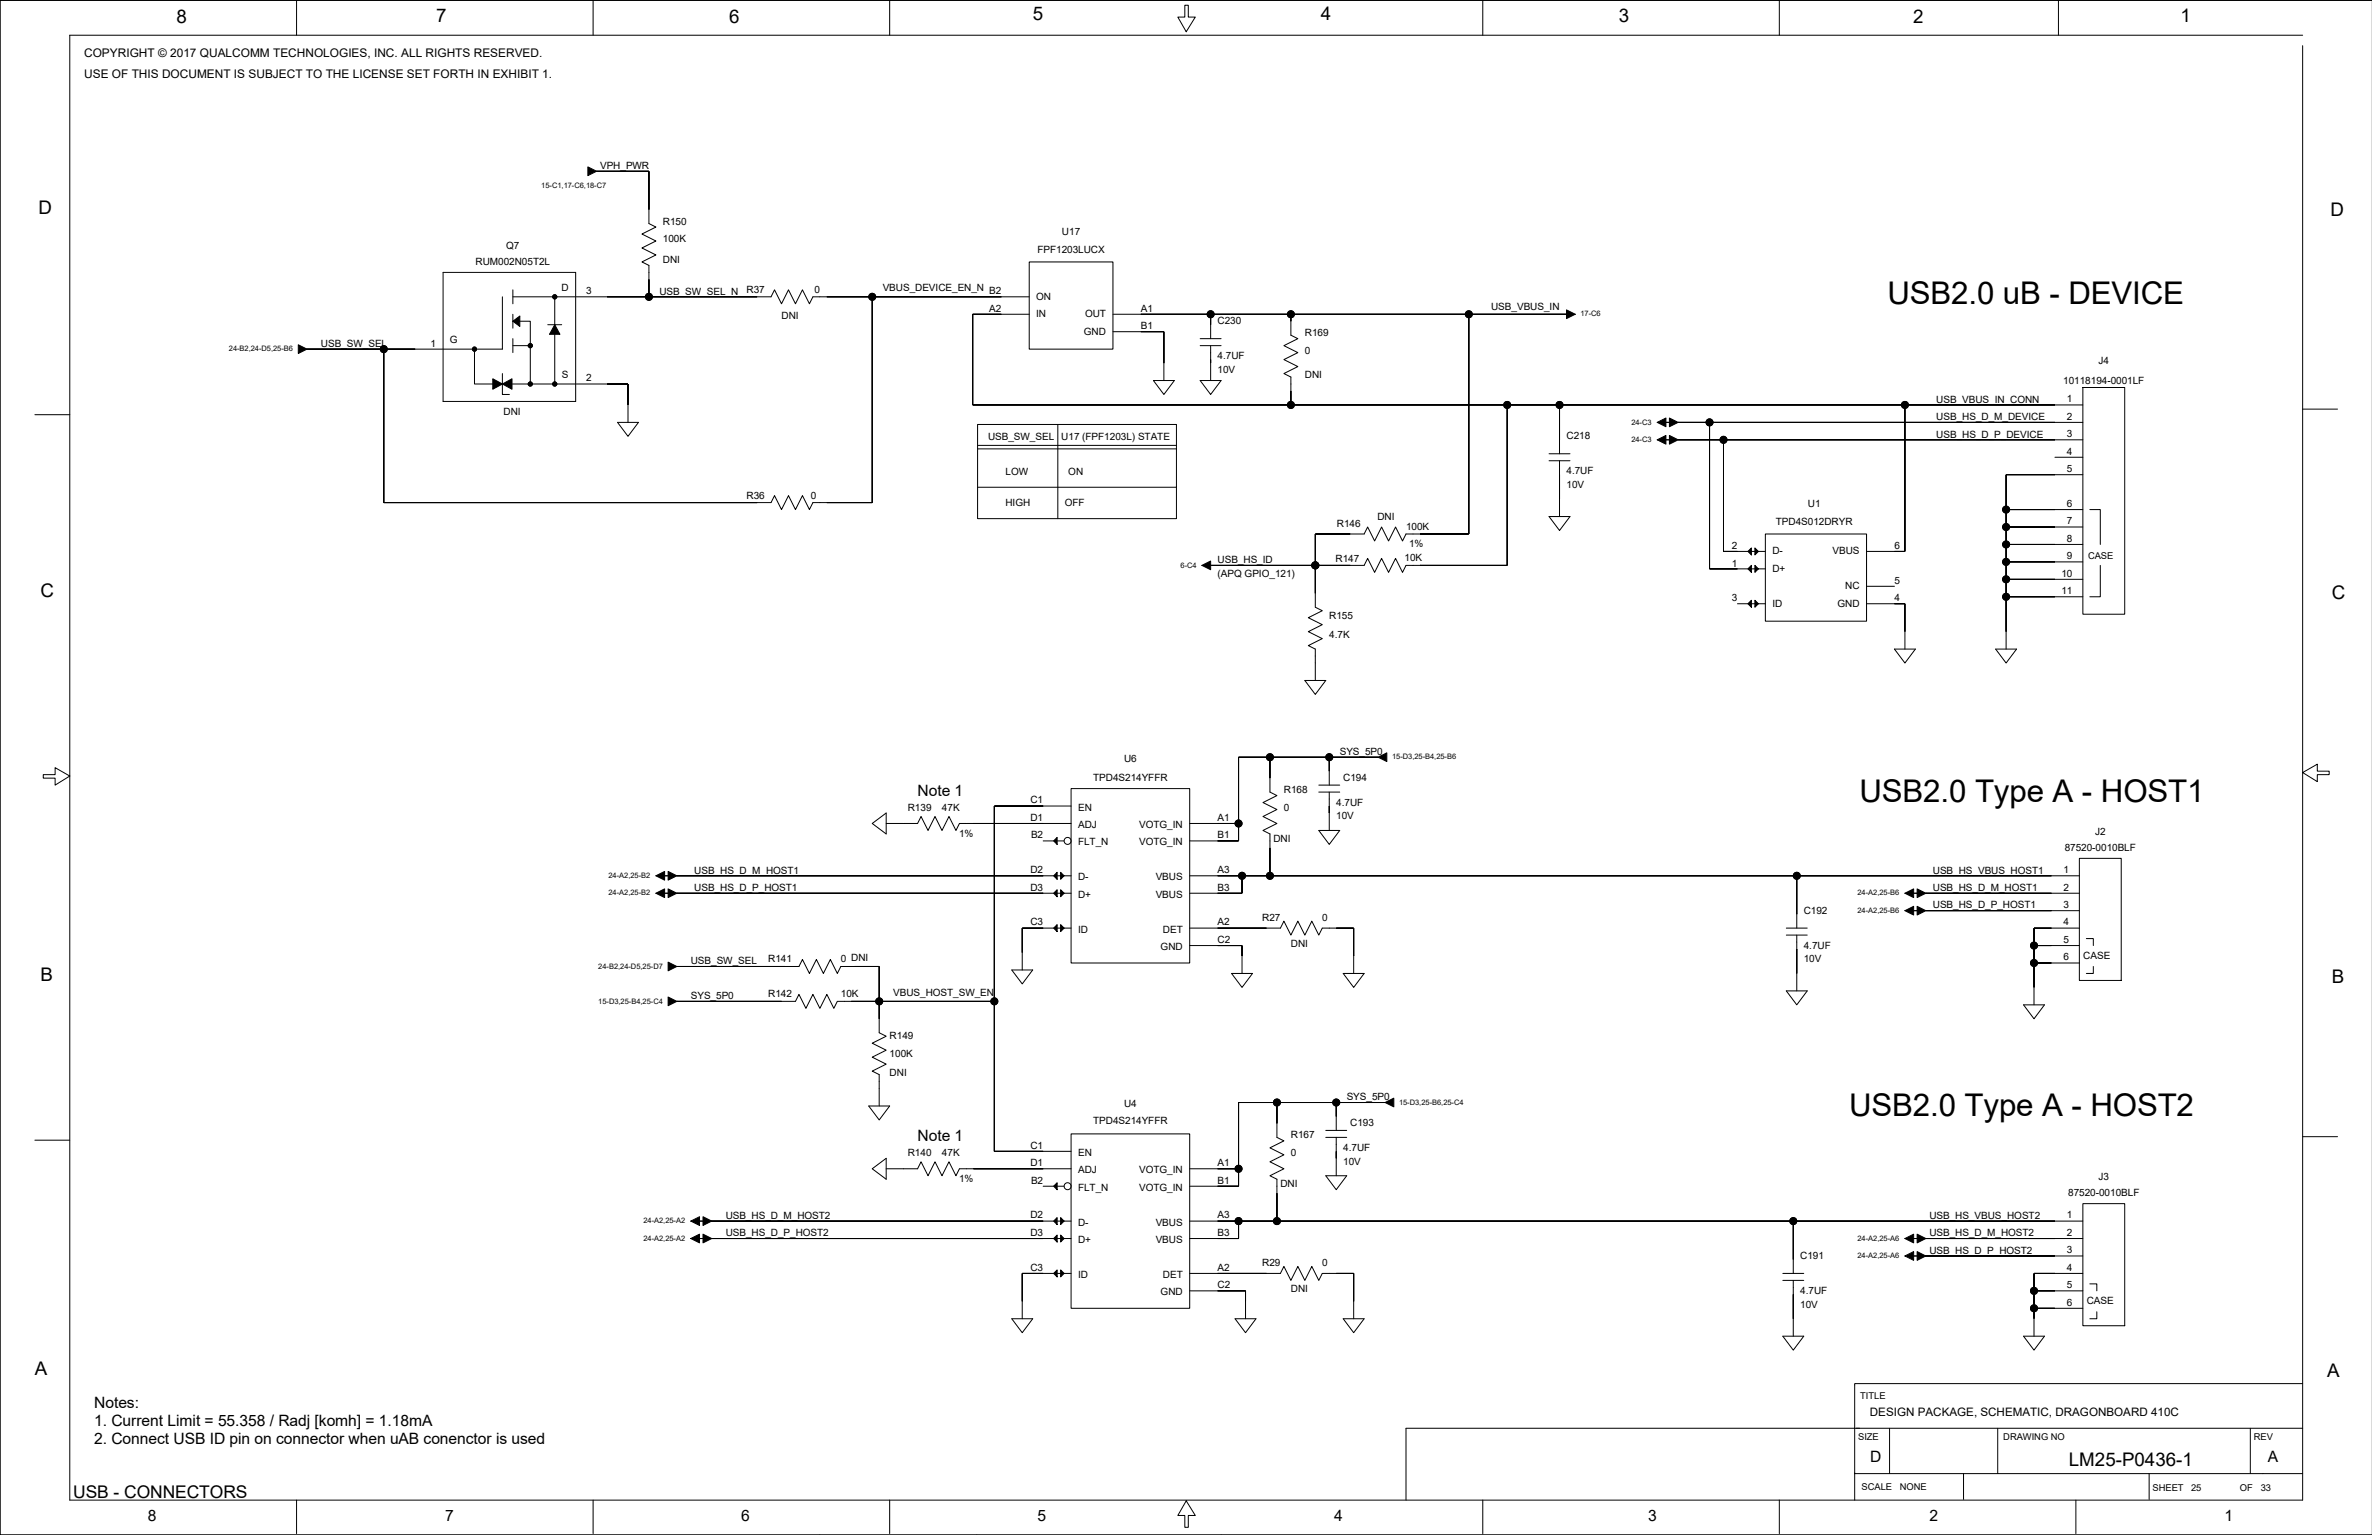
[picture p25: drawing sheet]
<svg xmlns="http://www.w3.org/2000/svg" width="863mm" height="559mm" viewBox="0 0 863 559" stroke-linecap="round" stroke-linejoin="round" font-family="sans-serif">
<defs><g id="words">
<g font-size="11.4">
<text x="686.9" y="110.5">USB2.0 uB - DEVICE</text>
<text x="676.8" y="292.1">USB2.0 Type A - HOST1</text>
<text x="672.9" y="406.4">USB2.0 Type A - HOST2</text>
</g>
<g font-size="6.8">
<text x="64.2" y="8.2">8</text>
<text x="158.7" y="8">7</text>
<text x="265.4" y="8.2">6</text>
<text x="375.8" y="7.5">5</text>
<text x="480.7" y="7.5">4</text>
<text x="589.1" y="8">3</text>
<text x="696.3" y="8.2">2</text>
<text x="793.6" y="8">1</text>
<text x="14" y="77.8">D</text>
<text x="848.2" y="78.6">D</text>
<text x="14.7" y="217.5">C</text>
<text x="848.7" y="218.2">C</text>
<text x="14.7" y="357.1">B</text>
<text x="848.7" y="357.9">B</text>
<text x="12.7" y="500.6">A</text>
<text x="846.9" y="501.4">A</text>
<text x="752.9" y="533.8">LM25-P0436-1</text>
</g>
<text font-size="6.3" x="26.7" y="545.2">USB - CONNECTORS</text>
<g font-size="5.7">
<text x="333.9" y="289.6">Note 1</text>
<text x="333.9" y="415.3">Note 1</text>
<text x="34.3" y="512.4">Notes:</text>
<text x="34.2" y="519.1">1. Current Limit = 55.358 / Radj [komh] = 1.18mA</text>
<text x="34.2" y="525.8">2. Connect USB ID pin on connector when uAB conenctor is used</text>
<text x="680.6" y="532.1">D</text>
<text x="825.3" y="532.1">A</text>
<text x="53.8" y="553.7">8</text>
<text x="162" y="553.7">7</text>
<text x="269.7" y="553.7">6</text>
<text x="377.6" y="553.7">5</text>
<text x="485.5" y="553.7">4</text>
<text x="599.8" y="553.7">3</text>
<text x="702.1" y="553.7">2</text>
<text x="809.6" y="553.7">1</text>
</g>
<g font-size="4.3">
<text x="30.6" y="20.8">COPYRIGHT © 2017 QUALCOMM TECHNOLOGIES, INC. ALL RIGHTS RESERVED.</text>
<text x="30.6" y="28.6">USE OF THIS DOCUMENT IS SUBJECT TO THE LICENSE SET FORTH IN EXHIBIT 1.</text>
</g>
<text font-size="4.2" x="680.5" y="515.5">DESIGN PACKAGE, SCHEMATIC, DRAGONBOARD 410C</text>
<g font-size="3.6">
<text x="218.4" y="61.5">VPH_PWR</text>
<text x="241.2" y="81.8">R150</text>
<text x="241.2" y="88.1">100K</text>
<text x="386.5" y="85.6">U17</text>
<text x="184.2" y="90.7">Q7</text>
<text x="241.2" y="95.8">DNI</text>
<text x="377.6" y="91.9">FPF1203LUCX</text>
<text x="173.1" y="96.4">RUM002N05T2L</text>
<text x="204.4" y="105.9">D</text>
<text x="213.3" y="107.1">3</text>
<text x="240" y="107.2">USB_SW_SEL_N</text>
<text x="271.7" y="106.6">R37</text>
<text x="296.4" y="106.6">0</text>
<text x="321.2" y="106">VBUS_DEVICE_EN_N</text>
<text x="360" y="107.1">B2</text>
<text x="360" y="113.4">A2</text>
<text x="377.1" y="109.1">ON</text>
<text x="415.2" y="113.4">A1</text>
<text x="542.7" y="112.9">USB_VBUS_IN</text>
<text x="284.4" y="116.1">DNI</text>
<text x="377.1" y="115.5">IN</text>
<text x="394.9" y="115.5">OUT</text>
<text x="415.2" y="119.8">B1</text>
<text x="443.1" y="118">C230</text>
<text x="163.7" y="124.9">G</text>
<text x="394.5" y="121.8">GND</text>
<text x="474.9" y="122.4">R169</text>
<text x="116.8" y="126.3">USB_SW_SEL</text>
<text x="156.7" y="126.1">1</text>
<text x="443.1" y="130.7">4.7UF</text>
<text x="474.9" y="128.8">0</text>
<text x="204.5" y="137.6">S</text>
<text x="443.1" y="135.8">10V</text>
<text x="474.9" y="137.7">DNI</text>
<text x="763.7" y="132.6">J4</text>
<text x="213.3" y="138.8">2</text>
<text x="750.9" y="139.6">10118194-0001LF</text>
<text x="704.7" y="146.6">USB_VBUS_IN_CONN</text>
<text x="752.2" y="146.5">1</text>
<text x="183.3" y="151">DNI</text>
<text x="704.7" y="152.9">USB_HS_D_M_DEVICE</text>
<text x="752.2" y="152.8">2</text>
<text x="359.6" y="160">USB_SW_SEL</text>
<text x="386.2" y="160">U17 (FPF1203L) STATE</text>
<text x="570.1" y="159.9">C218</text>
<text x="704.7" y="159.3">USB_HS_D_P_DEVICE</text>
<text x="752.2" y="159.2">3</text>
<text x="752.2" y="165.5">4</text>
<text x="365.9" y="172.7">LOW</text>
<text x="388.8" y="172.7">ON</text>
<text x="570.1" y="172.6">4.7UF</text>
<text x="752.2" y="171.9">5</text>
<text x="570.1" y="177.7">10V</text>
<text x="271.7" y="181.5">R36</text>
<text x="295.1" y="181.5">0</text>
<text x="365.9" y="184.2">HIGH</text>
<text x="387.5" y="184.2">OFF</text>
<text x="657.9" y="184.6">U1</text>
<text x="752.2" y="184.5">6</text>
<text x="486.5" y="191.7">R146</text>
<text x="501.3" y="189.2">DNI</text>
<text x="646.3" y="191">TPD4S012DRYR</text>
<text x="752.2" y="190.9">7</text>
<text x="511.7" y="192.9">100K</text>
<text x="752.2" y="197.2">8</text>
<text x="512.8" y="199.3">1%</text>
<text x="630.3" y="199.9">2</text>
<text x="645" y="201.8">D-</text>
<text x="666.9" y="201.8">VBUS</text>
<text x="689.5" y="199.9">6</text>
<text x="752.2" y="203.6">9</text>
<text x="443.1" y="205">USB_HS_ID</text>
<text x="486" y="204.6">R147</text>
<text x="511.2" y="204.4">10K</text>
<text x="630.3" y="206.3">1</text>
<text x="645" y="208.2">D+</text>
<text x="750.2" y="209.9">10</text>
<text x="443.1" y="210.1">(APQ GPIO_121)</text>
<text x="671.5" y="214.5">NC</text>
<text x="689.5" y="212.6">5</text>
<text x="630.3" y="219">3</text>
<text x="645" y="220.9">ID</text>
<text x="668.7" y="220.9">GND</text>
<text x="689.5" y="219">4</text>
<text x="750.2" y="216.3">11</text>
<text x="483.8" y="225.4">R155</text>
<text x="483.8" y="232.3">4.7K</text>
<text x="487.6" y="274.8">SYS_5P0</text>
<text x="409.1" y="277.3">U6</text>
<text x="397.8" y="284.4">TPD4S214YFFR</text>
<text x="488.8" y="284.4">C194</text>
<text x="375" y="292.5">C1</text>
<text x="467.3" y="288.7">R168</text>
<text x="486.3" y="293.2">4.7UF</text>
<text x="330.4" y="295.1">R139</text>
<text x="342.8" y="295.1">47K</text>
<text x="375" y="298.8">D1</text>
<text x="392.3" y="295.1">EN</text>
<text x="443.1" y="298.8">A1</text>
<text x="467.3" y="295.1">0</text>
<text x="486.3" y="298.3">10V</text>
<text x="349" y="304.7">1%</text>
<text x="375.2" y="305.2">B2</text>
<text x="392.3" y="301.4">ADJ</text>
<text x="414.6" y="301.4">VOTG_IN</text>
<text x="443.1" y="305.2">B1</text>
<text x="762.5" y="304">J2</text>
<text x="392.3" y="307.8">FLT_N</text>
<text x="414.6" y="307.8">VOTG_IN</text>
<text x="463.4" y="306.6">DNI</text>
<text x="751.4" y="309.8">87520-0010BLF</text>
<text x="252.7" y="318">USB_HS_D_M_HOST1</text>
<text x="375" y="317.9">D2</text>
<text x="443.1" y="317.9">A3</text>
<text x="703.4" y="318">USB_HS_VBUS_HOST1</text>
<text x="750.9" y="317.9">1</text>
<text x="392.3" y="320.5">D-</text>
<text x="420.6" y="320.5">VBUS</text>
<text x="252.7" y="324.3">USB_HS_D_P_HOST1</text>
<text x="375" y="324.2">D3</text>
<text x="392.3" y="326.8">D+</text>
<text x="420.6" y="326.8">VBUS</text>
<text x="443.1" y="324.2">B3</text>
<text x="703.4" y="324.3">USB_HS_D_M_HOST1</text>
<text x="750.9" y="324.2">2</text>
<text x="459.4" y="335.1">R27</text>
<text x="481.2" y="335.1">0</text>
<text x="656.4" y="332.6">C192</text>
<text x="703.4" y="330.7">USB_HS_D_P_HOST1</text>
<text x="750.9" y="330.6">3</text>
<text x="375" y="336.9">C3</text>
<text x="392.3" y="339.5">ID</text>
<text x="423.2" y="339.5">DET</text>
<text x="443.1" y="336.9">A2</text>
<text x="750.9" y="336.9">4</text>
<text x="422.4" y="345.9">GND</text>
<text x="443.1" y="343.3">C2</text>
<text x="469.8" y="344.7">DNI</text>
<text x="656.4" y="345.3">4.7UF</text>
<text x="750.9" y="343.3">5</text>
<text x="251.4" y="351">USB_SW_SEL</text>
<text x="279.6" y="350.4">R141</text>
<text x="306" y="350.4">0 DNI</text>
<text x="656.4" y="350.4">10V</text>
<text x="750.9" y="349.6">6</text>
<text x="758.2" y="349.1">CASE</text>
<text x="251.4" y="363.7">SYS_5P0</text>
<text x="279.6" y="363.1">R142</text>
<text x="306" y="363.1">10K</text>
<text x="325" y="362.4">VBUS_HOST_SW_EN</text>
<text x="323.8" y="378.3">R149</text>
<text x="323.8" y="384.7">100K</text>
<text x="323.8" y="391.6">DNI</text>
<text x="490.1" y="400.5">SYS_5P0</text>
<text x="409.1" y="403">U4</text>
<text x="397.8" y="409.4">TPD4S214YFFR</text>
<text x="491.4" y="410.1">C193</text>
<text x="375" y="418.2">C1</text>
<text x="469.8" y="414.4">R167</text>
<text x="488.8" y="418.9">4.7UF</text>
<text x="330.4" y="420.8">R140</text>
<text x="342.8" y="420.8">47K</text>
<text x="375" y="424.5">D1</text>
<text x="392.3" y="420.8">EN</text>
<text x="443.1" y="424.5">A1</text>
<text x="469.8" y="420.8">0</text>
<text x="488.8" y="424">10V</text>
<text x="349" y="430.4">1%</text>
<text x="375.2" y="430.9">B2</text>
<text x="392.3" y="427.1">ADJ</text>
<text x="414.6" y="427.1">VOTG_IN</text>
<text x="443.1" y="430.9">B1</text>
<text x="763.7" y="429.7">J3</text>
<text x="392.3" y="433.5">FLT_N</text>
<text x="414.6" y="433.5">VOTG_IN</text>
<text x="466" y="432.3">DNI</text>
<text x="752.7" y="435.5">87520-0010BLF</text>
<text x="264.1" y="443.7">USB_HS_D_M_HOST2</text>
<text x="375" y="443.6">D2</text>
<text x="443.1" y="443.6">A3</text>
<text x="702.1" y="443.7">USB_HS_VBUS_HOST2</text>
<text x="752.2" y="443.6">1</text>
<text x="375" y="449.9">D3</text>
<text x="392.3" y="446.2">D-</text>
<text x="420.6" y="446.2">VBUS</text>
<text x="443.1" y="449.9">B3</text>
<text x="752.2" y="449.9">2</text>
<text x="264.1" y="450">USB_HS_D_P_HOST2</text>
<text x="392.3" y="452.5">D+</text>
<text x="420.6" y="452.5">VBUS</text>
<text x="702.1" y="450">USB_HS_D_M_HOST2</text>
<text x="459.4" y="460.8">R29</text>
<text x="481.2" y="460.8">0</text>
<text x="655.2" y="458.3">C191</text>
<text x="702.1" y="456.4">USB_HS_D_P_HOST2</text>
<text x="752.2" y="456.3">3</text>
<text x="375" y="462.6">C3</text>
<text x="392.3" y="465.2">ID</text>
<text x="423.2" y="465.2">DET</text>
<text x="443.1" y="462.6">A2</text>
<text x="752.2" y="462.6">4</text>
<text x="422.4" y="471.6">GND</text>
<text x="443.1" y="469">C2</text>
<text x="469.8" y="470.4">DNI</text>
<text x="655.2" y="471">4.7UF</text>
<text x="752.2" y="469">5</text>
<text x="655.2" y="476.1">10V</text>
<text x="752.2" y="475.3">6</text>
<text x="759.5" y="474.8">CASE</text>
</g>
<g font-size="3.4">
<text x="759.9" y="203.7">CASE</text>
<text x="677" y="509.3">TITLE</text>
<text x="676.2" y="524.3">SIZE</text>
<text x="729.1" y="524.3">DRAWING NO</text>
<text x="820.2" y="524.3">REV</text>
<text x="677.5" y="542.6">SCALE</text>
<text x="691.4" y="542.6">NONE</text>
<text x="783.4" y="542.8">SHEET</text>
<text x="797.4" y="542.8">25</text>
<text x="815.2" y="542.8">OF</text>
<text x="822.8" y="542.8">33</text>
</g>
<g font-size="2.7">
<text x="197" y="68.4">15-C1,17-C6,18-C7</text>
<text x="575.2" y="115.2">17-C6</text>
<text x="83.3" y="127.9">24-B2,24-D5,25-B6</text>
<text x="593.7" y="154.6">24-C3</text>
<text x="593.7" y="160.9">24-C3</text>
<text x="429.6" y="206.6">6-C4</text>
<text x="506.6" y="276.5">15-D3,25-B4,25-B6</text>
<text x="221.5" y="319.6">24-A2,25-B2</text>
<text x="221.5" y="326">24-A2,25-B2</text>
<text x="676" y="326">24-A2,25-B6</text>
<text x="676" y="332.3">24-A2,25-B6</text>
<text x="217.7" y="352.7">24-B2,24-D5,25-D7</text>
<text x="217.7" y="365.3">15-D3,25-B4,25-C4</text>
<text x="509.2" y="402.2">15-D3,25-B6,25-C4</text>
<text x="234.2" y="445.3">24-A2,25-A2</text>
<text x="234.2" y="451.7">24-A2,25-A2</text>
<text x="676" y="451.7">24-A2,25-A6</text>
<text x="676" y="458">24-A2,25-A6</text>
</g>
</g></defs>
<g fill="none" stroke="#000" stroke-width=".36">
<path d="M0 .1h863.3h-863.3v558.7zM107.9 .1v12.7M215.9 .1v12.7M323.8 .1v12.7M431.2 1.9h1.3v4.3h2.5l-3.3 5.4-3-5.4h2.5zM539.6 .1v12.7M647.6 .1v12.7M749.1 .1v12.7M838 12.8h-812.6v533.3h812.6v-529.5M217.1 62.3h.1M217.1 62.3h19.1v19.1l2.5 1.3-5.1 2.5 5.1 2.5-5.1 2.6 5.1 2.5-5.1 2.6 2.6 1.2v11.5M161.3 99.2h48.2v46.9h-48.2z"/>
<path d="M374.6 95.4h30.4v31.7h-30.4zM182.8 108.1v19h-71.1M186.6 105.5v5.1M186.6 114.4v5.1M186.6 116.9h6.4v22.9M186.6 108.1h15.3v31.7M199.3 118.2h5.1M201.9 108.1h.1M201.9 108.1h78.7l1.3-2.6 2.5 5.1 2.6-5.1 2.5 5.1 2.5-5.1 2.6 5.1 1.2-2.5h78.8M317.4 108.1v74.9h-21.6l-1.2 2.5-2.6-5.1-2.5 5.1-2.5-5.1-2.6 5.1-2.5-5.1-1.3 2.6h-140.9v-55.9M374.6 114.4h-20.6v33h404M405 114.4h165.1"/>
<path d="M440.6 114.4v8.9M469.8 114.4v7.6l2.5 1.3-5 2.5 5 2.6-5 2.5 5 2.5-5 2.6 2.5 1.3v10.1M534.5 114.4v80h-22.8l-1.3 2.5-2.5-5-2.6 5-2.5-5-2.5 5-2.6-5-1.2 2.5h-17.8v26.7l2.5 1.2-5.1 2.6 5.1 2.5-5.1 2.5 5.1 2.6-5.1 2.5 2.6 1.3v11.4M570.1 114.4h.1M111.7 127.1h.1M172.7 127.1h.1M172.7 127.1v12.7h29.2M182.8 136v7.6h2.6M186.6 123.3v5.1M186.6 125.8h6.4M193 139.8h.1M193 125.8h.1"/>
<path d="M201.9 139.8h.1M201.9 139.8h26.6v14M405 120.7h18.6v17.8M419.8 138.5h7.6l-3.8 5.1zM436.8 125.8h7.6M436.8 123.3h7.6M436.8 138.5h7.6l-3.8 5.1zM440.6 125.8v12.7M12.7 151h12.7M224.7 153.8h7.7l-3.9 5zM355.8 154.5h72.3v34.3h-72.3zM385 154.5v34.3"/>
<path d="M548.5 147.4v58.4h-36.8l-1.3 2.6-2.5-5.1-2.6 5.1-2.5-5.1-2.5 5.1-2.6-5.1-1.2 2.5h-55.9M567.6 147.4v17.8M606.3 153.8h3.2M610.7 153.8h.1M610.7 153.8h147.3M622.2 153.8v53.3h20.3M693.3 147.4v53.3h-14M758 141.1h15.3v82.5h-15.3zM838 148.9h12.7M355.8 177.4h72.3M355.8 162.1h72.3M355.8 163.4h72.3"/>
<path d="M563.8 167.7h7.6M563.8 165.2h7.6M567.6 167.7v20.3M606.3 160.1h3.2M610.7 160.1h.1M610.7 160.1h147.3M627.2 160.1v40.6h15.3M747.9 166.5h10.1M758 172.8h-27.9v63.5M563.8 188h7.6l-3.8 5.1zM642.5 194.4h36.8v31.7h-36.8zM730.1 185.5h27.9"/>
<path d="M730.1 191.9h27.9M730.1 198.2h27.9M760.6 185.5h3.8v12.7M440.6 205.8h.1M478.7 205.8h.1M632.3 219.8h10.2M679.3 219.8h14v16.5M679.3 213.4h10.2M730.1 204.6h27.9M730.1 210.9h27.9M730.1 217.2h27.9M764.4 205.8v11.4h-3.8"/>
<path d="M689.5 236.3h7.6l-3.8 5.1zM726.3 236.3h7.6l-3.8 5.1zM474.9 247.7h7.6l-3.8 5.1zM478.7 241.4h.1M462.2 275.7v12.7l2.5 1.2-5.1 2.6 5.1 2.5-5.1 2.5 5.1 2.6-5.1 2.5 2.6 1.3v15.2M483.8 275.7v10.1M501.5 275.7h.1M501.5 275.7h-50.8v30.4h-17.7M15.7 282h4.4v-2.5l5.3 3-5.3 3.3v-2.5h-4.4zM317.4 299.8l5.1-3.8v7.6zM322.5 299.8h11.4l1.3-2.6 2.5 5.1 2.6-5.1 2.5 5.1 2.6-5.1 2.5 5.1 1.3-2.5h40.6M328.9 299.8h.1"/>
<path d="M389.8 287.1h43.2v63.5h-43.2zM389.8 293.4h-27.9v125.7h27.9M433 299.8h17.7M480 288.4h7.6M480 285.8h7.6M483.8 288.4v13.9M838 281.2l5.3-3v2.5h4.4v1.3h-4.4v2.5zM241.9 318.8h3.2M246.3 318.8h.1M246.3 318.8h143.5M379.6 306.1h7.7M433 318.8h323.7"/>
<path d="M452 318.8v6.4h-19M480 302.3h7.6l-3.8 5.1zM653.9 318.8v19.1M756.7 312.5h15.3v44.4h-15.3zM241.9 325.2h3.2M246.3 325.2h.1M246.3 325.2h143.5M389.8 337.9h-17.8v15.2M433 337.9h33l1.3-2.6 2.5 5.1 2.5-5.1 2.6 5.1 2.5-5.1 2.6 5.1 1.2-2.5h11.4v16.5M650.1 337.9h7.6M696.4 325.2h3.2M696.4 331.5h3.2"/>
<path d="M700.9 325.2h.1M700.9 331.5h.1M700.9 325.2h55.8M700.9 331.5h55.8M756.7 337.9h-16.5v27.9M246.3 351.8h44.5l1.2-2.5 2.6 5.1 2.5-5.1 2.6 5.1 2.5-5.1 2.5 5.1 1.3-2.6h14v24.2l2.5 1.2-5.1 2.6 5.1 2.5-5.1 2.5 5.1 2.6-5.1 2.5 2.6 1.3v11.4M246.3 351.8h.1M368.2 353.1h7.6l-3.8 5.1zM433 344.2h19v10.2M448.2 354.4h7.6l-3.8 5.1zM488.8 354.4h7.7l-3.9 5.1zM650.1 340.4h7.6"/>
<path d="M653.9 340.4v20.3M740.2 344.2h16.5M740.2 350.6h16.5M759.3 341.7h2.5v2.5M761.8 351.8v2.6h-2.5M246.3 364.5h43.2l1.3-2.5 2.5 5.1 2.5-5.1 2.6 5.1 2.5-5.1 2.6 5.1 1.2-2.6h57.2M246.3 364.5h.1M650.1 360.7h7.6l-3.8 5.1zM736.4 365.8h7.7l-3.9 5.1zM320 396.3h.1M12.7 415.1h12.7M316.2 402.6h7.6l-3.8 5.1z"/>
<path d="M389.8 412.8h43.2v63.5h-43.2zM464.7 401.4v12.7l2.6 1.2-5.1 2.6 5.1 2.5-5.1 2.5 5.1 2.6-5.1 2.5 2.5 1.3v15.2M482.5 414.1h7.6M482.5 411.5h7.6M486.3 401.4v10.1M486.3 414.1v13.9M504.1 401.4h.1M504.1 401.4h-53.4v30.4h-17.7M838 413.8h12.7M317.4 425.5l5.1-3.8v7.6zM322.5 425.5h11.4l1.3-2.6 2.5 5.1 2.6-5.1 2.5 5.1 2.6-5.1 2.5 5.1 1.3-2.5h40.6M328.9 425.5h.1"/>
<path d="M379.6 431.8h7.7M433 425.5h17.7M482.5 428h7.6l-3.8 5.1zM758 438.2h15.3v44.4h-15.3zM254.6 444.5h3.2M254.6 450.9h3.2M259 444.5h.1M259 450.9h.1M259 444.5h130.8M259 450.9h130.8M433 444.5h325M450.7 444.5v6.4h-17.7"/>
<path d="M652.6 444.5v19.1M696.4 450.9h3.2M696.4 457.2h3.2M700.9 450.9h.1M700.9 457.2h.1M700.9 450.9h57.1M700.9 457.2h57.1M389.8 463.6h-17.8v16.5M433 463.6h33l1.3-2.6 2.5 5.1 2.5-5.1 2.6 5.1 2.5-5.1 2.6 5.1 1.2-2.5h11.4v16.5M433 469.9h20.3v10.2M648.8 463.6h7.6M648.8 466.1h7.6"/>
<path d="M652.6 466.1v20.3M740.2 469.9h17.8M740.2 476.3h17.8M758 463.6h-17.8v22.8M760.6 467.4h2.5v2.5M763.1 477.5v2.6h-2.5M368.2 480.1h7.6l-3.8 5.1zM449.5 480.1h7.6l-3.8 5.1zM488.8 480.1h7.7l-3.9 5.1zM648.8 486.4h7.6l-3.8 5.1zM736.4 486.4h7.7l-3.9 5.1zM687.7 519.9v16.6"/>
<path d="M727 519.9v16.6M819 519.9v16.6M838 503.7h-163v42.4M838 519.9h-326.3v26.2M675 536.5h163M714.6 536.5v9.3M782.1 536.5v9.3M0 558.8h863.3M107.9 546.1v12.2M215.9 546.1v12.2M298.4 558.8h.1M323.8 546.1v12.2"/>
<path d="M355.5 558.8h.1M431.7 546.4l3.3 5.3h-2.5v4.3h-1.3v-4.3h-2.5zM444.4 558.8h.1M539.6 546.1v12.2M539.6 558.8h.1M647.6 546.1v12.2M755.5 546.1v12.2"/>
<circle cx="201.9" cy="108.1" r=".76"/>
<circle cx="236.2" cy="108.1" r="1.27"/>
<circle cx="317.4" cy="108.1" r="1.27"/>
<circle cx="440.6" cy="114.4" r="1.27"/>
<circle cx="469.8" cy="114.4" r="1.27"/>
<circle cx="534.5" cy="114.4" r="1.27"/>
<circle cx="139.7" cy="127.1" r="1.27"/>
<circle cx="172.7" cy="127.1" r=".76"/>
<circle cx="193" cy="125.8" r=".76"/>
<circle cx="193" cy="139.8" r=".76"/>
<circle cx="201.9" cy="139.8" r=".76"/>
<circle cx="469.8" cy="147.4" r="1.27"/>
<circle cx="548.5" cy="147.4" r="1.27"/>
<circle cx="567.6" cy="147.4" r="1.27"/>
<circle cx="622.2" cy="153.8" r="1.27"/>
<circle cx="693.3" cy="147.4" r="1.27"/>
<circle cx="627.2" cy="160.1" r="1.27"/>
<circle cx="730.1" cy="191.9" r="1.27"/>
<circle cx="730.1" cy="198.2" r="1.27"/>
<circle cx="730.1" cy="185.5" r="1.27"/>
<circle cx="478.7" cy="205.8" r="1.27"/>
<circle cx="730.1" cy="204.6" r="1.27"/>
<circle cx="730.1" cy="210.9" r="1.27"/>
<circle cx="730.1" cy="217.2" r="1.27"/>
<circle cx="462.2" cy="275.7" r="1.27"/>
<circle cx="483.8" cy="275.7" r="1.27"/>
<circle cx="450.7" cy="299.8" r="1.27"/>
<circle cx="388.5" cy="306.1" r="1.27"/>
<circle cx="452" cy="318.8" r="1.27"/>
<circle cx="462.2" cy="318.8" r="1.27"/>
<circle cx="653.9" cy="318.8" r="1.27"/>
<circle cx="740.2" cy="344.2" r="1.27"/>
<circle cx="740.2" cy="350.6" r="1.27"/>
<circle cx="320" cy="364.5" r="1.27"/>
<circle cx="361.9" cy="364.5" r="1.27"/>
<circle cx="464.7" cy="401.4" r="1.27"/>
<circle cx="486.3" cy="401.4" r="1.27"/>
<circle cx="388.5" cy="431.8" r="1.27"/>
<circle cx="450.7" cy="425.5" r="1.27"/>
<circle cx="450.7" cy="444.5" r="1.27"/>
<circle cx="464.7" cy="444.5" r="1.27"/>
<circle cx="652.6" cy="444.5" r="1.27"/>
<circle cx="740.2" cy="469.9" r="1.27"/>
<circle cx="740.2" cy="476.3" r="1.27"/>
</g>
<g fill="#000" stroke="#000" stroke-width=".36">
<path d="M213.9 60.8l3.2 1.5-3.2 1.6z" fill-rule="evenodd"/>
<path d="M217.1 62.3h19.1z" fill-rule="evenodd"/>
<path d="M236.2 62.3v14z" fill-rule="evenodd"/>
<path d="M186.6 116.9l2.6-1.9v3.8z" fill-rule="evenodd"/>
<path d="M201.9 118.2l1.9 3.5h-3.8z" fill-rule="evenodd"/>
<path d="M236.2 101.7v6.4z" fill-rule="evenodd"/>
<path d="M220.9 108.1h15.3z" fill-rule="evenodd"/>
<path d="M236.2 108.1h39.3z" fill-rule="evenodd"/>
<path d="M300.9 108.1h16.5z" fill-rule="evenodd"/>
<path d="M317.4 108.1v74.9z" fill-rule="evenodd"/>
<path d="M354 114.4v33z" fill-rule="evenodd"/>
<path d="M354 114.4h10.4z" fill-rule="evenodd"/>
<path d="M317.4 108.1h47z" fill-rule="evenodd"/>
<path d="M415.2 114.4h25.4z" fill-rule="evenodd"/>
<path d="M440.6 114.4v3.8z" fill-rule="evenodd"/>
<path d="M469.8 114.4v2.5z" fill-rule="evenodd"/>
<path d="M440.6 114.4h29.2z" fill-rule="evenodd"/>
<path d="M534.5 114.4v80z" fill-rule="evenodd"/>
<path d="M469.8 114.4h64.7z" fill-rule="evenodd"/>
<path d="M534.5 114.4h35.6z" fill-rule="evenodd"/>
<path d="M570.1 112.8l3.2 1.6-3.2 1.6z" fill-rule="evenodd"/>
<path d="M108.6 125.5l3.1 1.6-3.1 1.6z" fill-rule="evenodd"/>
<path d="M139.7 127.1v55.9z" fill-rule="evenodd"/>
<path d="M111.7 127.1h28z" fill-rule="evenodd"/>
<path d="M139.7 127.1h11.4z" fill-rule="evenodd"/>
<path d="M179.3 137.9l3.5 1.9-3.5 1.9z" fill-rule="evenodd"/>
<path d="M182.8 139.8l3.5-1.9v3.8z" fill-rule="evenodd"/>
<path d="M220.9 139.8h7.6z" fill-rule="evenodd"/>
<path d="M228.5 139.8v7.6z" fill-rule="evenodd"/>
<path d="M423.6 120.7v11.5z" fill-rule="evenodd"/>
<path d="M415.2 120.7h8.4z" fill-rule="evenodd"/>
<path d="M440.6 130.9v1.3z" fill-rule="evenodd"/>
<path d="M469.8 142.3v5.1z" fill-rule="evenodd"/>
<path d="M354 147.4h115.8z" fill-rule="evenodd"/>
<path d="M469.8 147.4h78.7z" fill-rule="evenodd"/>
<path d="M548.5 147.4v58.4z" fill-rule="evenodd"/>
<path d="M548.5 147.4h19.1z" fill-rule="evenodd"/>
<path d="M567.6 147.4v12.7z" fill-rule="evenodd"/>
<path d="M603.1 153.8l3.2-1.6v3.1z" fill-rule="evenodd"/>
<path d="M607.6 152.2l3.1 1.6-3.1 1.5z" fill-rule="evenodd"/>
<path d="M622.2 153.8v53.3z" fill-rule="evenodd"/>
<path d="M610.7 153.8h11.5z" fill-rule="evenodd"/>
<path d="M567.6 147.4h125.7z" fill-rule="evenodd"/>
<path d="M693.3 147.4v53.3z" fill-rule="evenodd"/>
<path d="M693.3 147.4h54.6z" fill-rule="evenodd"/>
<path d="M622.2 153.8h125.7z" fill-rule="evenodd"/>
<path d="M567.6 172.8v8.9z" fill-rule="evenodd"/>
<path d="M603.1 160.1l3.2-1.6v3.2z" fill-rule="evenodd"/>
<path d="M607.6 158.5l3.1 1.6-3.1 1.6z" fill-rule="evenodd"/>
<path d="M627.2 160.1v40.6z" fill-rule="evenodd"/>
<path d="M610.7 160.1h16.5z" fill-rule="evenodd"/>
<path d="M730.1 172.8v12.7z" fill-rule="evenodd"/>
<path d="M730.1 172.8h17.8z" fill-rule="evenodd"/>
<path d="M627.2 160.1h120.7z" fill-rule="evenodd"/>
<path d="M139.7 183h135.8z" fill-rule="evenodd"/>
<path d="M300.9 183h16.5z" fill-rule="evenodd"/>
<path d="M478.7 194.4v11.4z" fill-rule="evenodd"/>
<path d="M478.7 194.4h12.7z" fill-rule="evenodd"/>
<path d="M516.8 194.4h17.7z" fill-rule="evenodd"/>
<path d="M730.1 185.5v6.4z" fill-rule="evenodd"/>
<path d="M730.1 191.9v6.3z" fill-rule="evenodd"/>
<path d="M730.1 198.2v6.4z" fill-rule="evenodd"/>
<path d="M730.1 198.2h17.8z" fill-rule="evenodd"/>
<path d="M730.1 191.9h17.8z" fill-rule="evenodd"/>
<path d="M730.1 185.5h17.8z" fill-rule="evenodd"/>
<path d="M437.4 205.8l3.2-1.6v3.2z" fill-rule="evenodd"/>
<path d="M478.7 205.8v10.2z" fill-rule="evenodd"/>
<path d="M440.6 205.8h38.1z" fill-rule="evenodd"/>
<path d="M478.7 205.8h12.7z" fill-rule="evenodd"/>
<path d="M516.8 205.8h31.7z" fill-rule="evenodd"/>
<path d="M627.2 200.7h5.1z" fill-rule="evenodd"/>
<path d="M622.2 207.1h10.1z" fill-rule="evenodd"/>
<path d="M636.1 207.1l1.3-1.3v2.6z" fill-rule="evenodd"/>
<path d="M636.1 200.7l1.3-1.2v2.5z" fill-rule="evenodd"/>
<path d="M638.7 205.8l1.2 1.3-1.2 1.3z" fill-rule="evenodd"/>
<path d="M638.7 218.5l1.2 1.3-1.2 1.3z" fill-rule="evenodd"/>
<path d="M638.7 199.5l1.2 1.2-1.2 1.3z" fill-rule="evenodd"/>
<path d="M693.3 219.8v10.1z" fill-rule="evenodd"/>
<path d="M689.5 219.8h3.8z" fill-rule="evenodd"/>
<path d="M689.5 200.7h3.8z" fill-rule="evenodd"/>
<path d="M730.1 217.2v12.7z" fill-rule="evenodd"/>
<path d="M730.1 204.6v6.3z" fill-rule="evenodd"/>
<path d="M730.1 210.9v6.3z" fill-rule="evenodd"/>
<path d="M730.1 217.2h17.8z" fill-rule="evenodd"/>
<path d="M730.1 210.9h17.8z" fill-rule="evenodd"/>
<path d="M730.1 204.6h17.8z" fill-rule="evenodd"/>
<path d="M636.1 219.8l1.3-1.3v2.6z" fill-rule="evenodd"/>
<path d="M450.7 275.7v24.1z" fill-rule="evenodd"/>
<path d="M462.2 275.7v7.6z" fill-rule="evenodd"/>
<path d="M450.7 275.7h11.5z" fill-rule="evenodd"/>
<path d="M483.8 275.7v5z" fill-rule="evenodd"/>
<path d="M462.2 275.7h21.6z" fill-rule="evenodd"/>
<path d="M483.8 275.7h17.7z" fill-rule="evenodd"/>
<path d="M501.5 275.7l3.2-1.6v3.1z" fill-rule="evenodd"/>
<path d="M361.9 293.4v71.1z" fill-rule="evenodd"/>
<path d="M361.9 293.4h17.7z" fill-rule="evenodd"/>
<path d="M354.2 299.8h25.4z" fill-rule="evenodd"/>
<path d="M443.1 299.8h7.6z" fill-rule="evenodd"/>
<path d="M450.7 299.8v6.3z" fill-rule="evenodd"/>
<path d="M483.8 293.4v2.6z" fill-rule="evenodd"/>
<path d="M238.7 318.8l3.2-1.6v3.2z" fill-rule="evenodd"/>
<path d="M243.1 317.2l3.2 1.6-3.2 1.6z" fill-rule="evenodd"/>
<path d="M246.3 318.8h133.3z" fill-rule="evenodd"/>
<path d="M383.5 306.1l1.2-1.2v2.5z" fill-rule="evenodd"/>
<path d="M386 317.6l1.3 1.2-1.3 1.3z" fill-rule="evenodd"/>
<path d="M443.1 306.1h7.6z" fill-rule="evenodd"/>
<path d="M443.1 318.8h8.9z" fill-rule="evenodd"/>
<path d="M452 318.8v6.4z" fill-rule="evenodd"/>
<path d="M462.2 308.7v10.1z" fill-rule="evenodd"/>
<path d="M452 318.8h10.2z" fill-rule="evenodd"/>
<path d="M653.9 318.8v14z" fill-rule="evenodd"/>
<path d="M462.2 318.8h191.7z" fill-rule="evenodd"/>
<path d="M653.9 318.8h92.7z" fill-rule="evenodd"/>
<path d="M238.7 325.2l3.2-1.6v3.2z" fill-rule="evenodd"/>
<path d="M243.1 323.6l3.2 1.6-3.2 1.6z" fill-rule="evenodd"/>
<path d="M372 337.9v8.9z" fill-rule="evenodd"/>
<path d="M372 337.9h7.6z" fill-rule="evenodd"/>
<path d="M246.3 325.2h133.3z" fill-rule="evenodd"/>
<path d="M383.5 325.2l1.2-1.3v2.5z" fill-rule="evenodd"/>
<path d="M383.5 337.9l1.2-1.3v2.5z" fill-rule="evenodd"/>
<path d="M383.5 318.8l1.2-1.2v2.5z" fill-rule="evenodd"/>
<path d="M386 323.9l1.3 1.3-1.3 1.2z" fill-rule="evenodd"/>
<path d="M386 336.6l1.3 1.3-1.3 1.2z" fill-rule="evenodd"/>
<path d="M443.1 325.2h8.9z" fill-rule="evenodd"/>
<path d="M443.1 337.9h17.8z" fill-rule="evenodd"/>
<path d="M492.6 337.9v10.1z" fill-rule="evenodd"/>
<path d="M486.3 337.9h6.3z" fill-rule="evenodd"/>
<path d="M693.3 325.2l3.1-1.6v3.2z" fill-rule="evenodd"/>
<path d="M693.3 331.5l3.1-1.6v3.2z" fill-rule="evenodd"/>
<path d="M697.7 323.6l3.2 1.6-3.2 1.6z" fill-rule="evenodd"/>
<path d="M697.7 329.9l3.2 1.6-3.2 1.6z" fill-rule="evenodd"/>
<path d="M740.2 337.9v6.3z" fill-rule="evenodd"/>
<path d="M740.2 337.9h6.4z" fill-rule="evenodd"/>
<path d="M700.9 325.2h45.7z" fill-rule="evenodd"/>
<path d="M700.9 331.5h45.7z" fill-rule="evenodd"/>
<path d="M243.1 350.2l3.2 1.6-3.2 1.6z" fill-rule="evenodd"/>
<path d="M246.3 351.8h39.4z" fill-rule="evenodd"/>
<path d="M311.1 351.8h8.9z" fill-rule="evenodd"/>
<path d="M320 351.8v12.7z" fill-rule="evenodd"/>
<path d="M452 344.2v3.8z" fill-rule="evenodd"/>
<path d="M443.1 344.2h8.9z" fill-rule="evenodd"/>
<path d="M653.9 345.5v8.9z" fill-rule="evenodd"/>
<path d="M740.2 344.2v6.4z" fill-rule="evenodd"/>
<path d="M740.2 350.6v8.9z" fill-rule="evenodd"/>
<path d="M740.2 350.6h6.4z" fill-rule="evenodd"/>
<path d="M740.2 344.2h6.4z" fill-rule="evenodd"/>
<path d="M243.1 362.9l3.2 1.6-3.2 1.6z" fill-rule="evenodd"/>
<path d="M246.3 364.5h38.1z" fill-rule="evenodd"/>
<path d="M320 364.5v6.4z" fill-rule="evenodd"/>
<path d="M309.8 364.5h10.2z" fill-rule="evenodd"/>
<path d="M361.9 364.5v54.6z" fill-rule="evenodd"/>
<path d="M320 364.5h41.9z" fill-rule="evenodd"/>
<path d="M361.9 419.1h17.7z" fill-rule="evenodd"/>
<path d="M450.7 401.4v24.1z" fill-rule="evenodd"/>
<path d="M464.7 401.4v7.6z" fill-rule="evenodd"/>
<path d="M450.7 401.4h14z" fill-rule="evenodd"/>
<path d="M486.3 419.1v2.6z" fill-rule="evenodd"/>
<path d="M486.3 401.4v5z" fill-rule="evenodd"/>
<path d="M464.7 401.4h21.6z" fill-rule="evenodd"/>
<path d="M486.3 401.4h17.8z" fill-rule="evenodd"/>
<path d="M504.1 401.4l3.2-1.6v3.1z" fill-rule="evenodd"/>
<path d="M354.2 425.5h25.4z" fill-rule="evenodd"/>
<path d="M383.5 431.8l1.2-1.2v2.5z" fill-rule="evenodd"/>
<path d="M443.1 425.5h7.6z" fill-rule="evenodd"/>
<path d="M443.1 431.8h7.6z" fill-rule="evenodd"/>
<path d="M450.7 425.5v6.3z" fill-rule="evenodd"/>
<path d="M464.7 434.4v10.1z" fill-rule="evenodd"/>
<path d="M251.4 444.5l3.2-1.6v3.2z" fill-rule="evenodd"/>
<path d="M251.4 450.9l3.2-1.6v3.2z" fill-rule="evenodd"/>
<path d="M255.8 442.9l3.2 1.6-3.2 1.6z" fill-rule="evenodd"/>
<path d="M255.8 449.3l3.2 1.6-3.2 1.6z" fill-rule="evenodd"/>
<path d="M259 444.5h120.6z" fill-rule="evenodd"/>
<path d="M259 450.9h120.6z" fill-rule="evenodd"/>
<path d="M383.5 450.9l1.2-1.3v2.5z" fill-rule="evenodd"/>
<path d="M383.5 444.5l1.2-1.2v2.5z" fill-rule="evenodd"/>
<path d="M386 449.6l1.3 1.3-1.3 1.2z" fill-rule="evenodd"/>
<path d="M386 443.3l1.3 1.2-1.3 1.3z" fill-rule="evenodd"/>
<path d="M443.1 444.5h7.6z" fill-rule="evenodd"/>
<path d="M443.1 450.9h7.6z" fill-rule="evenodd"/>
<path d="M450.7 444.5v6.4z" fill-rule="evenodd"/>
<path d="M450.7 444.5h14z" fill-rule="evenodd"/>
<path d="M652.6 444.5v14z" fill-rule="evenodd"/>
<path d="M464.7 444.5h187.9z" fill-rule="evenodd"/>
<path d="M693.3 450.9l3.1-1.6v3.2z" fill-rule="evenodd"/>
<path d="M693.3 457.2l3.1-1.6v3.2z" fill-rule="evenodd"/>
<path d="M697.7 449.3l3.2 1.6-3.2 1.6z" fill-rule="evenodd"/>
<path d="M697.7 455.6l3.2 1.6-3.2 1.6z" fill-rule="evenodd"/>
<path d="M700.9 450.9h47z" fill-rule="evenodd"/>
<path d="M700.9 457.2h47z" fill-rule="evenodd"/>
<path d="M652.6 444.5h95.3z" fill-rule="evenodd"/>
<path d="M372 463.6v10.1z" fill-rule="evenodd"/>
<path d="M372 463.6h7.6z" fill-rule="evenodd"/>
<path d="M383.5 463.6l1.2-1.3v2.5z" fill-rule="evenodd"/>
<path d="M386 462.3l1.3 1.3-1.3 1.2z" fill-rule="evenodd"/>
<path d="M453.3 469.9v3.8z" fill-rule="evenodd"/>
<path d="M443.1 469.9h10.2z" fill-rule="evenodd"/>
<path d="M443.1 463.6h17.8z" fill-rule="evenodd"/>
<path d="M486.3 463.6h6.3z" fill-rule="evenodd"/>
<path d="M492.6 463.6v10.1z" fill-rule="evenodd"/>
<path d="M652.6 471.2v8.9z" fill-rule="evenodd"/>
<path d="M740.2 463.6v6.3z" fill-rule="evenodd"/>
<path d="M740.2 476.3v3.8z" fill-rule="evenodd"/>
<path d="M740.2 469.9v6.4z" fill-rule="evenodd"/>
<path d="M740.2 463.6h7.7z" fill-rule="evenodd"/>
<path d="M740.2 476.3h7.7z" fill-rule="evenodd"/>
<path d="M740.2 469.9h7.7z" fill-rule="evenodd"/>
<circle cx="201.9" cy="108.1" r=".76"/>
<circle cx="236.2" cy="108.1" r="1.27"/>
<circle cx="317.4" cy="108.1" r="1.27"/>
<circle cx="440.6" cy="114.4" r="1.27"/>
<circle cx="469.8" cy="114.4" r="1.27"/>
<circle cx="534.5" cy="114.4" r="1.27"/>
<circle cx="139.7" cy="127.1" r="1.27"/>
<circle cx="172.7" cy="127.1" r=".76"/>
<circle cx="193" cy="125.8" r=".76"/>
<circle cx="193" cy="139.8" r=".76"/>
<circle cx="201.9" cy="139.8" r=".76"/>
<circle cx="469.8" cy="147.4" r="1.27"/>
<circle cx="548.5" cy="147.4" r="1.27"/>
<circle cx="567.6" cy="147.4" r="1.27"/>
<circle cx="622.2" cy="153.8" r="1.27"/>
<circle cx="693.3" cy="147.4" r="1.27"/>
<circle cx="627.2" cy="160.1" r="1.27"/>
<circle cx="730.1" cy="191.9" r="1.27"/>
<circle cx="730.1" cy="198.2" r="1.27"/>
<circle cx="730.1" cy="185.5" r="1.27"/>
<circle cx="478.7" cy="205.8" r="1.27"/>
<circle cx="730.1" cy="204.6" r="1.27"/>
<circle cx="730.1" cy="210.9" r="1.27"/>
<circle cx="730.1" cy="217.2" r="1.27"/>
<circle cx="462.2" cy="275.7" r="1.27"/>
<circle cx="483.8" cy="275.7" r="1.27"/>
<circle cx="450.7" cy="299.8" r="1.27"/>
<circle cx="452" cy="318.8" r="1.27"/>
<circle cx="462.2" cy="318.8" r="1.27"/>
<circle cx="653.9" cy="318.8" r="1.27"/>
<circle cx="740.2" cy="344.2" r="1.27"/>
<circle cx="740.2" cy="350.6" r="1.27"/>
<circle cx="320" cy="364.5" r="1.27"/>
<circle cx="361.9" cy="364.5" r="1.27"/>
<circle cx="464.7" cy="401.4" r="1.27"/>
<circle cx="486.3" cy="401.4" r="1.27"/>
<circle cx="450.7" cy="425.5" r="1.27"/>
<circle cx="450.7" cy="444.5" r="1.27"/>
<circle cx="464.7" cy="444.5" r="1.27"/>
<circle cx="652.6" cy="444.5" r="1.27"/>
<circle cx="740.2" cy="469.9" r="1.27"/>
<circle cx="740.2" cy="476.3" r="1.27"/>
</g>
<use href="#words"/>
</svg>
